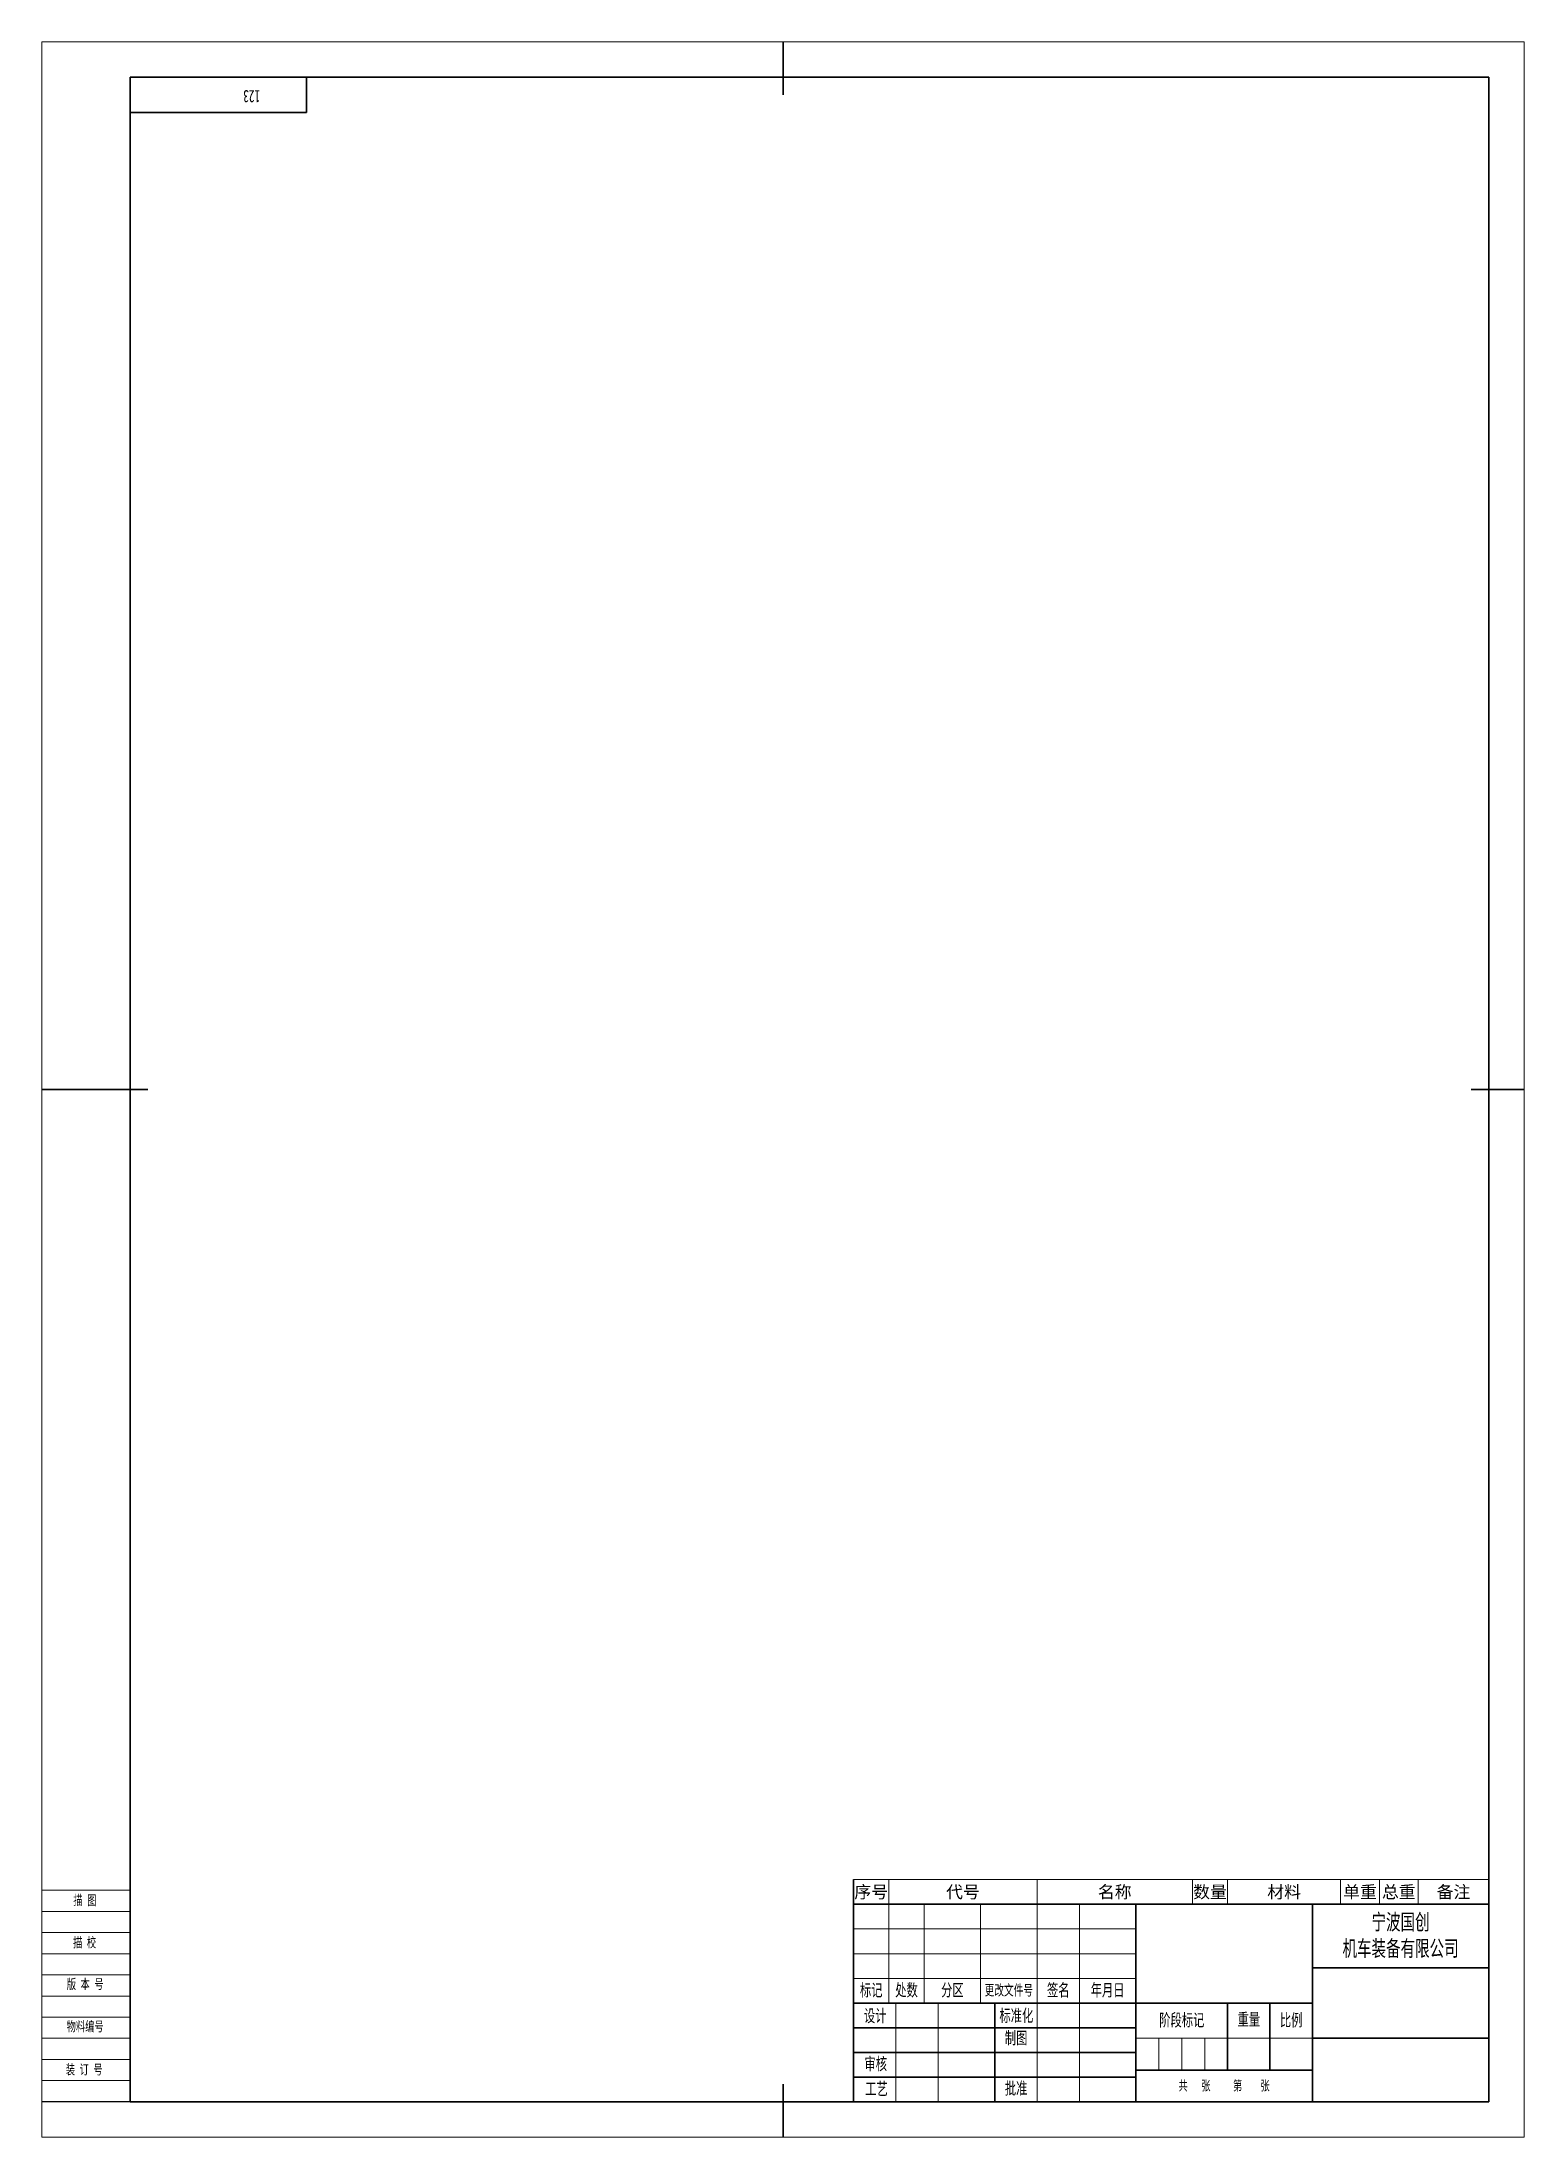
# Model space of a CAD drawing. Extents: x -410 to 10, y -66 to 528.
import ezdxf
from ezdxf.enums import TextEntityAlignment as Align

# ---------------------------------------------------------------- set-up
doc = ezdxf.new("R2010")
doc.units = 0
doc.header["$MEASUREMENT"] = 0
doc.layers.get('0').update_dxf_attribs({"linetype": 'CONTINUOUS'})
for name, color, linetype, lineweight in [('02标注线', 3, 'CONTINUOUS', 18), ('03细实线', 4, 'CONTINUOUS', 15), ('尺寸线层', 3, 'CONTINUOUS', 18), ('粗实线层', 7, 'CONTINUOUS', 35), ('细实线', 4, 'CONTINUOUS', 13), ('细实线层', 7, 'CONTINUOUS', 18)]:
    doc.layers.add(name, color=color, linetype=linetype, lineweight=lineweight)
doc.layers.add('1', color=7, linetype='CONTINUOUS')
doc.styles.add('仿宋', font='simfang.ttf', dxfattribs={"width": 0.67, "height": 2.8})
doc.styles.add('宋体', font='')
doc.styles.add('标准', font='txt.shx', dxfattribs={"bigfont": 'gbcbig.shx'})
doc.styles.get('宋体').set_extended_font_data('宋体')

# ---------------------------------------------------------------- blocks, each defined once
blk = doc.blocks.new('*X116')
at = {"layer": '粗实线层'}
for p, q in [((50, 0), (50, -10)), ((50, -10), (0, -10))]:
    blk.add_line(p, q, dxfattribs=at)
at = {"layer": '尺寸线层', "style": '标准'}
blk.add_attdef('图纸编号', text='', height=5.19, rotation=180, dxfattribs=at).set_placement((25, -5), align=Align.MIDDLE_CENTER)
blk = doc.blocks.new('$CAXA_FRAME_13B17AC1$_4')
at = {"layer": '粗实线层'}
for p, q in [((0, 297), (0, 282)), ((200, 287), (-185, 287)), ((-185, 287), (-185, -287)), ((200, -287), (200, 287)), ((-210, 0), (-180, 0)), ((210, 0), (195, 0)), ((0, -297), (0, -282)), ((-185, -287), (200, -287))]:
    blk.add_line(p, q, dxfattribs=at)
at = {"layer": '细实线层'}
for p, q in [((210, 297), (-210, 297)), ((-210, 297), (-210, -297)), ((210, -297), (210, 297)), ((-210, -297), (210, -297))]:
    blk.add_line(p, q, dxfattribs=at)
blk = doc.blocks.new('SPCADTITLE')
at = {"layer": '粗实线层'}
for p, q in [((-180, 56), (-180, 0)), ((-180, 56), (0, 56)), ((-100, 56), (-100, 0)), ((-50, 56), (-50, 0)), ((0, 0), (0, 56)), ((0, 38), (-50, 38)), ((-50, 28), (-180, 28)), ((-140, 28), (-140, 0)), ((-74, 28), (-74, 9)), ((-62, 28), (-62, 9)), ((-100, 21), (-180, 21)), ((0, 18), (-50, 18)), ((-100, 14), (-180, 14)), ((-100, 7), (-180, 7)), ((-50, 9), (-100, 9)), ((0, 0), (-180, 0))]:
    blk.add_line(p, q, dxfattribs=at)
at = {"layer": '细实线层'}
for p, q in [((-170, 56), (-170, 28)), ((-160, 56), (-160, 28)), ((-144, 56), (-144, 28)), ((-128, 56), (-128, 0)), ((-116, 56), (-116, 0)), ((-100, 49), (-180, 49)), ((-100, 42), (-180, 42)), ((-410, 36), (-385, 36)), ((-410, 30), (-385, 30)), ((-100, 35), (-180, 35)), ((-410, 24), (-385, 24)), ((-168, 28), (-168, 0)), ((-156, 28), (-156, 0)), ((-410, 18), (-385, 18)), ((-50, 18), (-100, 18)), ((-93.5, 18), (-93.5, 9)), ((-87, 18), (-87, 9)), ((-80.5, 18), (-80.5, 9)), ((-410, 12), (-385, 12))]:
    blk.add_line(p, q, dxfattribs=at)
at = {"layer": '02标注线', "char_height": 3.5, "attachment_point": 5, "line_spacing_factor": 0.963108, "style": '仿宋'}
for s, insert, width in [('阶段标记', (-87, 23), 26), ('重量', (-68, 23.25), 12), ('比例', (-56, 23), 12)]:
    blk.add_mtext(s, dxfattribs=dict(at, insert=insert, width=width))
at = {"layer": '03细实线', "style": '仿宋'}
for tag, height, width, p in [('USR_DJ', 3.5, 0.699444, (-68, 13.5)), ('比例', 3.5, 0.699444, (-56, 13.5)), ('共几张', 2, 0.67, (-84.11, 4.69)), ('第几张', 2, 0.67, (-66.9, 4.71))]:
    blk.add_attdef(tag, text='', height=height, dxfattribs=dict(at, width=width)).set_placement(p, align=Align.MIDDLE_CENTER)
at = {"layer": '1'}
for tag, height, style, width, p, p2 in [('SHEJI', 6.36, '宋体', 0.506972, (-167.75, 21.36), (-156.22, 21.36)), ('RIQI1', 2.8, '仿宋', 0.932592, (-153.13, 22.72), (-143.58, 22.72)), ('BIAOZHUNHUA', 6.36, '宋体', 0.230442, (-127.75, 21.36), (-116.22, 21.36)), ('RIQI4', 2.8, '仿宋', 0.932592, (-113.13, 22.72), (-103.58, 22.72)), ('ZHITU', 6.36, '宋体', 0.506972, (-127.75, 14.36), (-116.22, 14.36)), ('RIQI5', 2.8, '仿宋', 0.932592, (-113.13, 15.72), (-103.58, 15.72)), ('SHENHE', 6.36, '宋体', 0.422477, (-167.75, 7.36), (-156.22, 7.36)), ('GONGYI', 6.36, '宋体', 0.422477, (-167.75, 0.36), (-156.22, 0.36)), ('RIQI2', 2.8, '仿宋', 0.932592, (-153.13, 8.72), (-143.58, 8.72)), ('PIZHUN', 6.36, '宋体', 0.422477, (-127.75, 0.36), (-116.22, 0.36)), ('RIQI3', 2.8, '仿宋', 0.932592, (-153.13, 1.72), (-143.58, 1.72)), ('RIQI6', 2.8, '仿宋', 0.932592, (-113.13, 1.72), (-103.58, 1.72))]:
    blk.add_attdef(tag, text='', height=height, dxfattribs=dict(at, style=style, width=width)).set_placement(p, p2, align=Align.FIT)
at = {"layer": '1', "style": '标准', "width": 0.667, "flags": 1}
blk.add_attdef('ITEMKINDID', text='', height=2.5, dxfattribs=at).set_placement((-108.09, 10.09), align=Align.MIDDLE_CENTER)
at = {"layer": '尺寸线层', "attachment_point": 5, "line_spacing_factor": 0.963108, "style": '仿宋'}
for s, insert, char_height, width in [('版 本 号', (-397.74, 33.24), 2.8, 39.9562), ('标记', (-175, 31.5), 3.5, 16), ('处数', (-165, 31.5), 3.5, 16), ('分区', (-152, 31.5), 3.5, 16), ('更改文件号', (-136, 31.5), 3, 16), ('签名', (-122, 31.5), 3.5, 16), ('年月日', (-108, 31.5), 3.5, 16), ('设计', (-173.87, 24.21), 3.5, 16), ('标准化', (-133.87, 24.28), 3.5, 16), ('物料编号', (-397.74, 21.24), 2.8, 39.9562), ('制图', (-133.95, 17.92), 3.5, 16), ('审核', (-173.72, 10.6), 3.5, 16), ('工艺', (-173.5, 3.57), 3.5, 16), ('批准', (-133.95, 3.65), 3.5, 16), ('共   张     第    张', (-75.02, 4.44), 2.8, 46.2253)]:
    blk.add_mtext(s, dxfattribs=dict(at, insert=insert, char_height=char_height, width=width))
at = {"layer": '细实线', "insert": (-25, 47), "char_height": 4.5, "width": 50, "attachment_point": 5, "style": '仿宋'}
blk.add_mtext('{\\C3;宁波国创\\P机车装备有限公司}', dxfattribs=at)
at = {"layer": '细实线', "style": '仿宋', "width": 0.67}
for tag, p in [('MATERIAL', (-75, 42)), ('ITEMNAME', (-25, 28)), ('DRAWID', (-25, 9))]:
    blk.add_attdef(tag, text='', height=4.2, dxfattribs=at).set_placement(p, align=Align.MIDDLE_CENTER)
at = {"layer": '细实线', "ltscale": 0.5, "style": '宋体', "width": 0.455714}
blk.add_attdef('REVLABEL', text='', height=2.5, dxfattribs=at).set_placement((-400.57, 25.83), (-394.05, 25.83), align=Align.FIT)
at = {"layer": '细实线', "ltscale": 0.5, "style": '仿宋', "width": 0.67}
blk.add_attdef('ITEMCODE', text='', height=2.8, dxfattribs=at).set_placement((-397.7, 14.98), align=Align.MIDDLE_CENTER)
blk = doc.blocks.new('SPCADBOM')
for p, q in [((0, 7), (0, 0)), ((0, 0), (-180, 0))]:
    blk.add_line(p, q)
at = {"layer": '03细实线', "color": 0}
blk.add_line((0, 7), (-180, 7), dxfattribs=at)
at = {"layer": '03细实线'}
for p, q in [((-170, 7), (-170, 0)), ((-128, 7), (-128, 0)), ((-84, 7), (-84, 0)), ((-74, 7), (-74, 0)), ((-42, 7), (-42, 0)), ((-31, 7), (-31, 0)), ((-20, 7), (-20, 0))]:
    blk.add_line(p, q, dxfattribs=at)
at = {"layer": '粗实线层'}
blk.add_line((-180, 0), (-180, 7), dxfattribs=at)
at = {"layer": '细实线', "style": '仿宋'}
for tag, p in [('PI_INCEALSEQ', (-175, 3.5)), ('DRAWID', (-149, 3.5)), ('ITEMNAME', (-106, 3.5)), ('QTY', (-79, 3.5)), ('MATERIAL', (-58, 3.5)), ('USR_DJ', (-36.5, 3.5)), ('USR_ZJ', (-25.5, 3.5)), ('NOTE', (-10, 3.5))]:
    blk.add_attdef(tag, text='', height=3.5, dxfattribs=at).set_placement(p, align=Align.MIDDLE_CENTER)
at = {"layer": '细实线', "style": '仿宋', "flags": 1}
blk.add_attdef('ITEMCODE', text='', height=3.5, dxfattribs=at).set_placement((7.67, 3.51), align=Align.MIDDLE_CENTER)

msp = doc.modelspace()

# ---------------------------------------------------------------- linework, layer by layer
msp.add_line((-385, -56), (-410, -56))
at = {"layer": '细实线层'}
for p, q in [((-410, 4), (-385, 4)), ((-410, -2), (-385, -2)), ((-410, -8), (-385, -8)), ((-410, -14), (-385, -14)), ((-410, -50), (-385, -50))]:
    msp.add_line(p, q, dxfattribs=at)

# ---------------------------------------------------------------- block references
msp.add_blockref('SPCADBOM', (0, 0)).add_auto_attribs({'DRAWID': '代号', 'NOTE': '备注', 'USR_ZJ': '总重', 'USR_DJ': '单重', 'MATERIAL': '材料', 'QTY': '数量', 'ITEMNAME': '名称', 'PI_INCEALSEQ': '序号'})
msp.add_blockref('SPCADTITLE', (0, -56))
at = {"layer": '粗实线层'}
for name, p in [('$CAXA_FRAME_13B17AC1$_4', (-200, 231)), ('*X116', (-385, 518))]:
    msp.add_blockref(name, p, dxfattribs=at)

# ---------------------------------------------------------------- texts
at = {"insert": (-348.17, 510.81), "char_height": 3.5, "attachment_point": 1, "rotation": 180, "style": '仿宋'}
msp.add_mtext_dynamic_manual_height_columns('123', width=34.3712, gutter_width=14, heights=[0], dxfattribs=at)
at = {"layer": '尺寸线层', "style": '仿宋', "width": 0.67}
for s, p in [('描 图', (-401.1, -0.23)), ('描 校', (-401.17, -12.21)), ('装 订 号', (-403.23, -48.23))]:
    msp.add_text(s, height=2.8, dxfattribs=at).set_placement(p)

doc.saveas('drawing.dxf')
